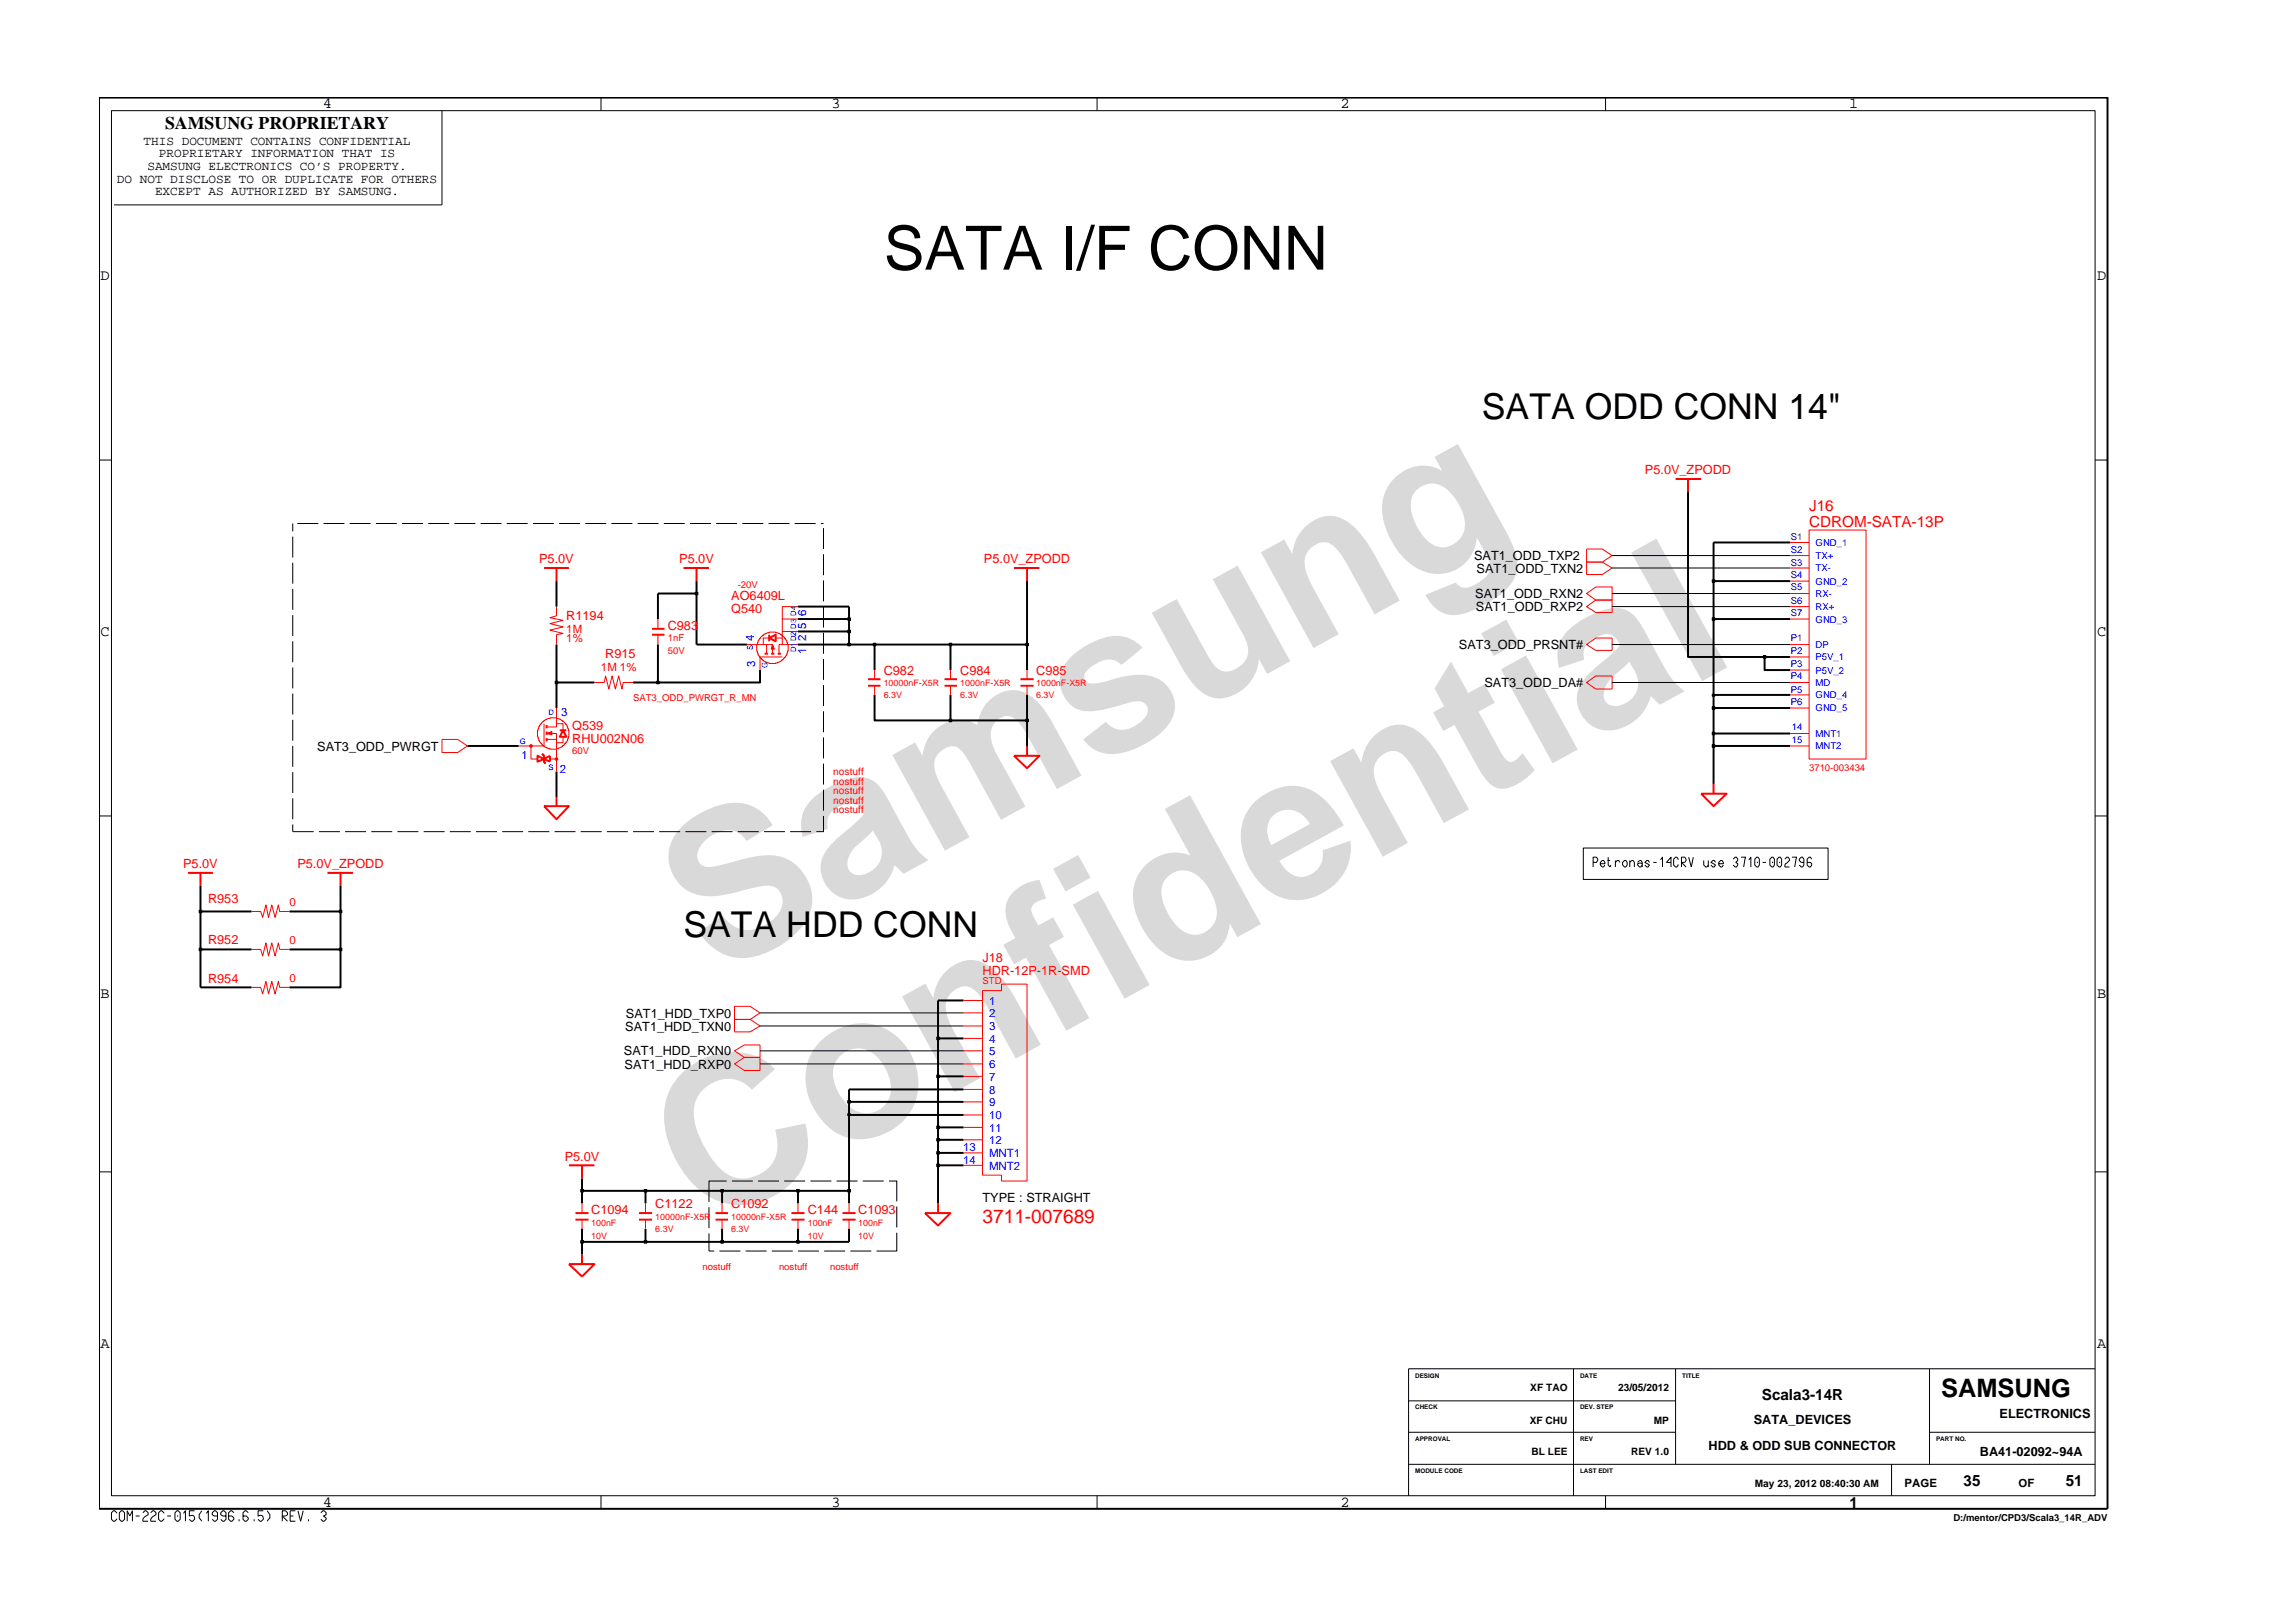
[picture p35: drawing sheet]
<svg xmlns="http://www.w3.org/2000/svg" width="297mm" height="210mm" viewBox="0 0 297 210" stroke-linecap="round" stroke-linejoin="round" font-family="sans-serif">
<defs><g id="words">
<g font-size="26.5" fill="#d9d9d9">
<text x="92.4" y="126.5" transform="rotate(-29 92.4 126.5)">Samsung</text>
<text x="91.1" y="159.2" transform="rotate(-29 91.1 159.2)">Confidential</text>
</g>
<text font-size="7.9" x="114.3" y="34.9">SATA I/F CONN</text>
<g font-size="4.6">
<text x="191.7" y="54.3">SATA ODD CONN 14&quot;</text>
<text x="88.4" y="121.2">SATA HDD CONN</text>
</g>
<text font-size="3.3" x="251.1" y="180.8">SAMSUNG</text>
<text font-size="2.5" fill="#f00" x="127.1" y="158.3">3711-007689</text>
<text font-size="2.3" x="21.4" y="16.7">SAMSUNG PROPRIETARY</text>
<g font-size="2">
<text x="41.8" y="14">4</text>
<text x="107.6" y="14">3</text>
<text x="173.4" y="14">2</text>
<text x="239.2" y="14">1</text>
<text x="13" y="36.2">D</text>
<text x="271.3" y="36.2">D</text>
<text x="13" y="82.3">C</text>
<text x="271.3" y="82.3">C</text>
<text x="13" y="129.2">B</text>
<text x="271.3" y="129.2">B</text>
<text x="13" y="174.4">A</text>
<text x="271.3" y="174.4">A</text>
<text x="227.9" y="181.2">Scala3-14R</text>
<text x="41.8" y="195">4</text>
<text x="107.6" y="195">3</text>
<text x="173.4" y="195">2</text>
<text x="239.3" y="195.1">1</text>
<text x="254" y="192.2">35</text>
<text x="267.2" y="192.2">51</text>
</g>
<g font-size="2" fill="#f00">
<text x="234" y="68.2">CDROM-SATA-13P</text>
<text x="234" y="66.1">J16</text>
</g>
<g font-size="1.6">
<text x="15.1" y="23.7">DO NOT DISCLOSE TO OR DUPLICATE FOR OTHERS</text>
<text x="18.6" y="18.8">THIS DOCUMENT CONTAINS CONFIDENTIAL</text>
<text x="19.1" y="22">SAMSUNG ELECTRONICS CO’S PROPERTY.</text>
<text x="20.5" y="20.4">PROPRIETARY INFORMATION THAT IS</text>
<text x="20.1" y="25.3">EXCEPT AS AUTHORIZED BY SAMSUNG.</text>
<text x="190.7" y="72.5">SAT1_ODD_TXP2</text>
<text x="190.9" y="77.4">SAT1_ODD_RXN2</text>
<text x="191" y="74.1">SAT1_ODD_TXN2</text>
<text x="190.9" y="79.1">SAT1_ODD_RXP2</text>
<text x="188.8" y="84">SAT3_ODD_PRSNT#</text>
<text x="192" y="88.9">SAT3_ODD_DA#</text>
<text x="41" y="97.1">SAT3_ODD_PWRGT</text>
<text x="81" y="131.7">SAT1_HDD_TXP0</text>
<text x="80.7" y="136.6">SAT1_HDD_RXN0</text>
<text x="80.9" y="133.4">SAT1_HDD_TXN0</text>
<text x="80.8" y="138.3">SAT1_HDD_RXP0</text>
<text x="127.1" y="155.6">TYPE : STRAIGHT</text>
<text x="226.9" y="184.3">SATA_DEVICES</text>
<text x="258.7" y="183.5">ELECTRONICS</text>
<text x="221.1" y="187.6">HDD &amp; ODD SUB CONNECTOR</text>
<text x="256.1" y="188.4">BA41-02092~94A</text>
</g>
<g font-size="1.6" fill="#f00">
<text x="212.8" y="61.4">P5.0V_ZPODD</text>
<text x="69.8" y="72.9">P5.0V</text>
<text x="87.9" y="72.9">P5.0V</text>
<text x="94.6" y="77.6">AO6409L</text>
<text x="127.3" y="72.9">P5.0V_ZPODD</text>
<text x="73.3" y="80.3">R1194</text>
<text x="86.4" y="81.6">C983</text>
<text x="94.6" y="79.3">Q540</text>
<text x="78.3" y="85.2">R915</text>
<text x="114.3" y="87.3">C982</text>
<text x="124.2" y="87.3">C984</text>
<text x="134.1" y="87.3">C985</text>
<text x="74" y="94.5">Q539</text>
<text x="74" y="96.1">RHU002N06</text>
<text x="23.7" y="112.4">P5.0V</text>
<text x="38.5" y="112.4">P5.0V_ZPODD</text>
<text x="26.9" y="116.9">R953</text>
<text x="26.9" y="122.2">R952</text>
<text x="127.1" y="124.5">J18</text>
<text x="26.9" y="127.2">R954</text>
<text x="127.1" y="126.2">HDR-12P-1R-SMD</text>
<text x="73.1" y="150.2">P5.0V</text>
<text x="76.5" y="157.2">C1094</text>
<text x="84.8" y="156.3">C1122</text>
<text x="94.6" y="156.3">C1092</text>
<text x="104.5" y="157.2">C144</text>
<text x="111" y="157.2">C1093</text>
</g>
<g font-size="1.5" fill="#f00">
<text x="73.3" y="81.9">1M</text>
<text x="73.3" y="83.1">1%</text>
<text x="77.8" y="86.8">1M 1%</text>
<text x="37.5" y="117.2">0</text>
<text x="37.5" y="122.1">0</text>
<text x="37.5" y="127.1">0</text>
</g>
<g font-size="1.5" fill="#00f">
<text x="97.5" y="83" transform="rotate(-90 97.5 83)">4</text>
<text x="104.3" y="81.4" transform="rotate(-90 104.3 81.4)">5</text>
<text x="104.3" y="79.7" transform="rotate(-90 104.3 79.7)">6</text>
<text x="97.7" y="86.3" transform="rotate(-90 97.7 86.3)">3</text>
<text x="104.3" y="84.6" transform="rotate(-90 104.3 84.6)">1 2</text>
<text x="72.6" y="92.6">3</text>
<text x="67.4" y="98.2">1</text>
<text x="72.4" y="100">2</text>
<text x="128" y="130">1</text>
<text x="128" y="131.6">2</text>
<text x="128" y="133.3">3</text>
<text x="128" y="134.9">4</text>
<text x="128" y="136.5">5</text>
<text x="128" y="138.2">6</text>
<text x="128" y="139.8">7</text>
<text x="128" y="141.5">8</text>
<text x="128" y="143.1">9</text>
<text x="124.6" y="148.9">13</text>
<text x="128" y="144.8">10</text>
<text x="128" y="146.4">11</text>
<text x="128" y="148">12</text>
<text x="128" y="149.7">MNT1</text>
<text x="124.6" y="150.6">14</text>
<text x="128" y="151.3">MNT2</text>
</g>
<g font-size="1.5">
<text x="246.4" y="192.5">PAGE</text>
<text x="261.1" y="192.5">OF</text>
</g>
<g font-size="1.3" fill="#f00">
<text x="107.8" y="100.3">nostuff</text>
<text x="107.8" y="101.6">nostuff</text>
<text x="107.8" y="104">nostuff</text>
<text x="107.8" y="102.8">nostuff</text>
<text x="107.8" y="105.2">nostuff</text>
</g>
<g font-size="1.3">
<text x="197.9" y="184.2">XF CHU</text>
<text x="198" y="180.1">XF TAO</text>
<text x="209.3" y="180.1">23/05/2012</text>
<text x="214" y="184.2">MP</text>
<text x="198.1" y="188.3">BL LEE</text>
<text x="211" y="188.3">REV 1.0</text>
<text x="227" y="192.4">May 23, 2012 08:40:30 AM</text>
</g>
<g font-size="1.2" fill="#00f">
<text x="231.7" y="71.5">S2</text>
<text x="231.7" y="69.9">S1</text>
<text x="234.9" y="70.7">GND_1</text>
<text x="231.7" y="76.4">S5</text>
<text x="231.7" y="73.2">S3</text>
<text x="231.7" y="74.8">S4</text>
<text x="234.9" y="77.3">RX-</text>
<text x="234.9" y="72.3">TX+</text>
<text x="234.9" y="74">TX-</text>
<text x="234.9" y="75.6">GND_2</text>
<text x="231.7" y="78.1">S6</text>
<text x="231.7" y="83">P1</text>
<text x="231.7" y="79.7">S7</text>
<text x="234.9" y="78.9">RX+</text>
<text x="234.9" y="83.9">DP</text>
<text x="234.9" y="80.6">GND_3</text>
<text x="231.7" y="87.9">P4</text>
<text x="231.7" y="84.6">P2</text>
<text x="231.7" y="86.3">P3</text>
<text x="231.7" y="89.6">P5</text>
<text x="234.9" y="88.8">MD</text>
<text x="234.9" y="85.5">P5V_1</text>
<text x="234.9" y="87.2">P5V_2</text>
<text x="231.7" y="91.2">P6</text>
<text x="231.8" y="94.5">14</text>
<text x="234.9" y="92.1">GND_5</text>
<text x="234.9" y="95.4">MNT1</text>
<text x="234.9" y="90.4">GND_4</text>
<text x="231.8" y="96.1">15</text>
<text x="234.9" y="97">MNT2</text>
</g>
<g font-size="1.2" fill="#f00">
<text x="95.4" y="76.1">-20V</text>
<text x="86.4" y="83">1nF</text>
<text x="86.4" y="84.6">50V</text>
<text x="114.3" y="88.7">10000nF-X5R</text>
<text x="124.2" y="88.7">1000nF-X5R</text>
<text x="134.1" y="88.7">1000nF-X5R</text>
<text x="81.9" y="90.8">SAT3_ODD_PWRGT_R_MN</text>
<text x="114.3" y="90.3">6.3V</text>
<text x="124.2" y="90.4">6.3V</text>
<text x="134.1" y="90.4">6.3V</text>
<text x="74" y="97.6">60V</text>
<text x="234" y="99.8">3710-003434</text>
<text x="127.1" y="127.4">STD</text>
<text x="76.5" y="158.7">100nF</text>
<text x="76.5" y="160.3">10V</text>
<text x="84.8" y="157.8">10000nF-X5R</text>
<text x="84.8" y="159.4">6.3V</text>
<text x="94.6" y="159.4">6.3V</text>
<text x="94.6" y="157.8">10000nF-X5R</text>
<text x="104.5" y="158.7">100nF</text>
<text x="104.5" y="160.3">10V</text>
<text x="111" y="160.3">10V</text>
<text x="111" y="158.7">100nF</text>
<text x="90.9" y="164.4">nostuff</text>
<text x="100.8" y="164.4">nostuff</text>
<text x="107.4" y="164.4">nostuff</text>
</g>
<text font-size="1.2" x="252.7" y="196.9">D:/mentor/CPD3/Scala3_14R_ADV</text>
<g font-size="1" fill="#00f">
<text x="103" y="83" transform="rotate(-90 103 83)">D2</text>
<text x="103" y="81.4" transform="rotate(-90 103 81.4)">D3 D4</text>
<text x="97.4" y="84.2" transform="rotate(-90 97.4 84.2)">S</text>
<text x="99.3" y="86.5" transform="rotate(-90 99.3 86.5)">G</text>
<text x="103" y="84.4" transform="rotate(-90 103 84.4)">D1</text>
<text x="71" y="92.6">D</text>
<text x="67.3" y="96.3">G</text>
<text x="71" y="99.6">S</text>
</g>
<g font-size=".8">
<text x="183.1" y="178.3">DESIGN</text>
<text x="204.4" y="178.3">DATE</text>
<text x="217.6" y="178.3">TITLE</text>
<text x="183.1" y="182.3">CHECK</text>
<text x="204.4" y="182.3">DEV. STEP</text>
<text x="183.1" y="186.5">APPROVAL</text>
<text x="183.1" y="190.6">MODULE CODE</text>
<text x="204.4" y="186.5">REV</text>
<text x="204.4" y="190.6">LAST EDIT</text>
<text x="250.5" y="186.5">PART NO.</text>
</g>
</g></defs>
<g fill="none" stroke="#f00" stroke-width=".13">
<path d="M205.3 78.5l1.1-.8h2.2v1.6h-2.2zM205.3 76.8l1.1-.8h2.2v1.7h-2.2zM205.3 71h2l1.3 .9-1.3 .8h-2v1.7h2l1.3-.9-1.3-.8h-2zM69.9 93.7l.5-.5 .4-.1a2.18 2.18 0 0 1 1.7 0 1.55 1.55 0 0 1 .8 .9h.1l.1 .5h.1v.8h-.1l-.1 .6h-.1v.2l-.5 .5-.6 .2v.1h-.2v.1h-.9v-.1h-.2v-.1l-.5-.2-.7-.7-.1-.6h-.1v-.8h.1l.1-.5h.1zM70.7 95.7h1.3M72 93.7h.8v.8M72 91.6v2.5h-1.3M72.8 95.3v.8h-.8M205.3 83.4l1.1-.8h2.2v1.6h-2.2zM205.3 88.3l1.1-.8h2.2v1.7h-2.2zM32.5 118h1.2l.3 .7 .4-1.6 .3 1.6 .5-1.6 .4 1.6 .4-1.6 .2 .9h1.3M32.5 122.9h1.2l.3 .8 .4-1.7 .3 1.7 .5-1.7 .4 1.7 .4-1.7 .2 .9h1.3"/>
<path d="M95 130.2h2.1l1.2 .9-1.2 .8h-2.1zM124.7 129.5h2.4M124.7 131.1h2.4M124.7 132.8h2.4M124.7 134.4h2.4M124.7 136h2.4M124.7 137.7h2.4M124.7 139.3h2.4M127.1 128.2h2.5v-.8h3.3v25.4h-3.3v-.7h-2.5zM75.3 155.7v1.3M75.3 157.8v1.2M83.5 155.7v1.3"/>
<path d="M83.5 157.8v1.2M93.4 155.7v1.3M93.4 157.8v1.2M103.2 155.7v1.3M103.2 157.8v1.2M109.8 155.7v1.3M109.8 157.8v1.2M124.7 141h2.4M124.7 142.6h2.4M124.7 144.3h2.4M124.7 145.9h2.4M124.7 147.5h2.4"/>
<path d="M124.7 149.2h2.4M124.7 150.8h2.4"/>
</g>
<g fill="none" stroke="#f00" stroke-width=".25">
<path d="M70.4 98.2l.7-.4v.8zM70.7 93.8v.4M70.7 94.7v.4M70.7 95.5v.4M24.3 113h3.2M25.9 113v1.7M42.4 113h3.3M44.1 113v1.7M73.6 150.8h3.3M74.5 157h1.6M74.5 157.8h1.6M75.3 150.8v1.7"/>
<path d="M82.7 157h1.7M82.7 157.8h1.7M92.6 157h1.6M92.6 157.8h1.6M102.4 157h1.7M102.4 157.8h1.7M109 157h1.7M109 157.8h1.7M119.7 157h3.3l-1.6 1.6zM121.4 155.7v1.3M73.6 163.6h3.3l-1.6 1.6zM75.3 162.3v1.3"/>
</g>
<path d="M70.7 94.9l.7-.2v.4z" fill="#f00"/>
<path d="M70.4 93.7v2.8h-3.3M70.7 94.9l.7-.2v.4zM71.1 94.9h.9v4.9" fill="none" stroke="#f00" stroke-width=".13"/>
<path d="M70.1 97.6l.3 .2v.8l.2 .2M72.4 94.5h.9M72.8 94.5l.5 .8h-.9z" fill="none" stroke="#f00" stroke-width=".25"/>
<circle cx="72" cy="98.2" r=".17" fill="#f00"/>
<circle cx="72" cy="98.2" r=".17" fill="none" stroke="#f00" stroke-width=".13"/>
<circle cx="68.7" cy="96.5" r=".17" fill="#f00"/>
<g fill="none" stroke="#f00" stroke-width=".13">
<path d="M72 78.5v1.2l-.9 .2 1.7 .4-1.7 .4 1.7 .4-1.7 .4 1.7 .5-.8 .1v1.3M57.2 95.7h2l1.3 .8-1.3 .9h-2zM68.7 96.5v1.7h.8M71.1 98.2h.9M76.9 88.3h1.3l.1-.8 .5 1.7 .4-1.7 .4 1.7 .4-1.7 .5 1.7 .1-.9h1.3M85.1 80.1v1.3M85.1 82.1v1.3M96.6 83.4h3.3v1.2M98.2 82.6l.5-.5 .5-.1a2.18 2.18 0 0 1 1.7 0v.1a1.56 1.56 0 0 1 .8 .8h.1l.1 .5h.1v.9h-.1l-.1 .5h-.1l-.1 .2-.5 .5-.5 .2v.1l-1.1 .1v-.1h-.2v-.1l-.6-.2-.6-.7-.1-.5h-.1v-.9h.1l.1-.5h.1zM99.2 83.4v1.2M99.5 82.6h-.8v.8M100.4 82.6h.8v.8"/>
<path d="M101.2 85h-2.9v1.7M103.2 83.4h-2.4v1.2M113.1 86.7v1.2M113.1 88.7v1.2M123 86.7v1.2M123 88.7v1.2M32.5 127.8h1.2l.3 .8 .4-1.6 .3 1.6 .5-1.6 .4 1.6 .4-1.6 .2 .8h1.3"/>
<circle cx="68.7" cy="96.5" r=".17"/>
</g>
<g fill="none" stroke="#f00" stroke-width=".25">
<path d="M70.4 73.5h3.2M72 73.5v1.7M88.4 73.5h3.3M90.1 73.5v1.7M131.2 73.5h3.3M132.9 73.5v1.7M69.5 97.8l.9 .4-.9 .4zM70.1 97.6l.3 .2v.8l.2 .2M84.4 81.4h1.6M84.4 82.1h1.6M98.9 84.6h.4M99.5 82.6l.9-.5v.9z"/>
<path d="M99.5 82.1v.9M99.8 84.6h.4M100.6 84.6h.4M112.3 87.9h1.6M112.3 88.7h1.6M122.2 87.9h1.6M122.2 88.7h1.6M131.2 97.8h3.3l-1.6 1.6zM132.9 96.5v1.3M70.4 104.3h3.2l-1.6 1.7zM72 103.1v1.2"/>
</g>
<path d="M99.9 83.4l.3 .6h-.4z" fill="#f00"/>
<g fill="none" stroke="#f00" stroke-width=".13">
<path d="M103.2 78.5h-2v1.6M231.6 70.2h2.4M231.6 71.9h2.4M231.6 73.5h2.4M231.6 75.2h2.4M231.6 76.8h2.4M231.6 78.5h2.4M234 68.6h7.4v29.6h-7.4zM99.9 83.4l.3 .6h-.4zM103.2 81.7h-2v.9M103.2 80.1h-2v1.6M132.9 86.7v1.2"/>
<path d="M132.9 88.7v1.2M231.6 80.1h2.4M231.6 83.4h2.4M231.6 85h2.4M231.6 86.7h2.4M231.6 88.3h2.4M231.6 89.9h2.4M231.6 91.6h2.4M231.6 94.9h2.4M231.6 96.5h2.4M95 136l1.3-.8h2v3.3h-2l-1.3-.8 1.3-.9h2h-2zM95 131.9h2.1l1.2 .9-1.2 .7h-2.1z"/>
</g>
<path d="M216.8 62h3.3M218.4 62v1.7M132 87.9h1.7M132 88.7h1.7M220.1 102.7h3.3l-1.7 1.6zM221.7 101.4v1.3" fill="none" stroke="#f00" stroke-width=".25"/>
<g fill="none" stroke="#000" stroke-width=".25">
<path d="M12.8 12.6h259.9v182.7h-259.9zM72 75.2v3.3M90.1 76.8h-5v3.3M90.1 75.2v8.2h6.5M103.2 78.5h6.6v4.9M132.9 75.2v11.5M218.4 63.7v21.3h9.9M221.7 75.2h9.9M231.6 70.2h-9.9v31.2M60.5 96.5h6.6M72 83.4v8.2M72 99.8v3.3"/>
<path d="M72 88.3h4.9M81.9 88.3h3.2M85.1 83.4v4.9M98.3 86.7v1.6h-13.2M103.2 83.4h29.7M103.2 81.7h6.6M103.2 80.1h6.6M113.1 89.9v3.3h9.9M113.1 83.4v3.3M123 83.4v3.3M123 89.9v3.3M123 93.2h9.9"/>
<path d="M132.9 89.9v6.6M221.7 96.5h9.9M221.7 94.9h9.9M221.7 91.6h9.9M221.7 89.9h9.9M221.7 80.1h9.9M228.3 85v1.7h3.3M228.3 85h3.3M25.9 114.7v13.1h6.6M25.9 118h6.6M37.5 118h6.6M44.1 114.7v8.2"/>
<path d="M25.9 122.9h6.6M37.5 122.9h6.6M44.1 122.9v4.9h-6.6M121.4 139.3h3.3M121.4 134.4h3.3M124.7 129.5h-3.3v26.2M75.3 152.5v3.2M75.3 159v3.3M75.3 154.1h34.5M83.5 154.1v1.6M83.5 159v1.7M93.4 154.1v1.6"/>
<path d="M93.4 159v1.7M103.2 154.1v1.6M103.2 159v1.7M109.8 159v1.7h-34.5M109.8 144.3h14.9M109.8 142.6h14.9M121.4 150.8h3.3M121.4 149.2h3.3M121.4 147.5h3.3M121.4 145.9h3.3M124.7 141h-14.9v14.7"/>
</g>
<g fill="#000">
<path d="M89.9 76.6h.4v.4h-.4z" fill-rule="evenodd"/>
<path d="M221.5 75h.4v.4h-.4z" fill-rule="evenodd"/>
<path d="M71.8 88.2h.4v.3h-.4z" fill-rule="evenodd"/>
<path d="M84.9 88.2h.4v.3h-.4z" fill-rule="evenodd"/>
<path d="M109.7 83.2h.3v.4h-.3z" fill-rule="evenodd"/>
<path d="M109.7 81.5h.3v.4h-.3z" fill-rule="evenodd"/>
<path d="M109.7 79.9h.3v.4h-.3z" fill-rule="evenodd"/>
<path d="M113 83.2h.3v.4h-.3z" fill-rule="evenodd"/>
<path d="M122.8 93.1h.3v.3h-.3z" fill-rule="evenodd"/>
<path d="M122.8 83.2h.3v.4h-.3z" fill-rule="evenodd"/>
<path d="M132.7 93.1h.3v.3h-.3z" fill-rule="evenodd"/>
<path d="M132.7 83.2h.3v.4h-.3z" fill-rule="evenodd"/>
<path d="M221.5 96.4h.4v.3h-.4z" fill-rule="evenodd"/>
<path d="M221.5 94.8h.4v.3h-.4z" fill-rule="evenodd"/>
<path d="M221.5 91.5h.4v.3h-.4z" fill-rule="evenodd"/>
<path d="M221.5 89.8h.4v.3h-.4z" fill-rule="evenodd"/>
<path d="M221.5 79.9h.4v.4h-.4z" fill-rule="evenodd"/>
<path d="M228.1 84.9h.4v.3h-.4z" fill-rule="evenodd"/>
<path d="M25.8 117.8h.3v.3h-.3z" fill-rule="evenodd"/>
<path d="M43.9 117.8h.3v.3h-.3z" fill-rule="evenodd"/>
<path d="M25.8 122.7h.3v.3h-.3z" fill-rule="evenodd"/>
<path d="M43.9 122.7h.3v.3h-.3z" fill-rule="evenodd"/>
<path d="M121.2 139.1h.3v.4h-.3z" fill-rule="evenodd"/>
<path d="M121.2 134.2h.3v.3h-.3z" fill-rule="evenodd"/>
<path d="M75.1 153.9h.4v.4h-.4z" fill-rule="evenodd"/>
<path d="M83.3 153.9h.4v.4h-.4z" fill-rule="evenodd"/>
<path d="M93.2 153.9h.4v.4h-.4z" fill-rule="evenodd"/>
<path d="M103.1 153.9h.3v.4h-.3z" fill-rule="evenodd"/>
<path d="M109.7 153.9h.3v.4h-.3z" fill-rule="evenodd"/>
<path d="M109.7 144.1h.3v.3h-.3z" fill-rule="evenodd"/>
<path d="M109.7 142.4h.3v.4h-.3z" fill-rule="evenodd"/>
<path d="M121.2 150.6h.3v.4h-.3z" fill-rule="evenodd"/>
<path d="M121.2 149h.3v.4h-.3z" fill-rule="evenodd"/>
<path d="M121.2 147.3h.3v.4h-.3z" fill-rule="evenodd"/>
<path d="M121.2 145.7h.3v.4h-.3z" fill-rule="evenodd"/>
<path d="M75.1 160.5h.4v.4h-.4z" fill-rule="evenodd"/>
<path d="M83.3 160.5h.4v.4h-.4z" fill-rule="evenodd"/>
<path d="M93.2 160.5h.4v.4h-.4z" fill-rule="evenodd"/>
<path d="M103.1 160.5h.3v.4h-.3z" fill-rule="evenodd"/>
</g>
<g fill="none" stroke="#000" stroke-width=".13">
<path d="M14.4 14.3h256.6v179.3h-256.6zM57.2 14.3v12.2h-42.4M77.8 12.6v1.7M141.9 12.6v1.7M207.7 12.6v1.7M12.8 59.5h1.6M271 59.5h1.7M37.9 67.7v1.1M37.9 69.4v2.8M37.9 72.8v2.7M37.9 76.2v2.7M37.9 79.6v2.7"/>
<path d="M38.5 67.7h2.7M41.9 67.7h2.7M45.2 67.7h2.7M48.6 67.7h2.7M52 67.7h2.7M55.4 67.7h2.7M58.8 67.7h2.7M62.2 67.7h2.7M65.6 67.7h2.7M68.9 67.7h2.8M72.3 67.7h2.7M75.7 67.7h2.7"/>
<path d="M79.1 67.7h2.7M82.5 67.7h2.7M85.9 67.7h2.7M89.3 67.7h2.7M89.9 76.6h.4v.4h-.4zM92.7 67.7h2.7M96 67.7h2.7M99.4 67.7h2.7M102.8 67.7h2.7M106.2 67.7h.3M106.5 68.3v2.7M106.5 71.7v2.7"/>
<path d="M106.5 75.1v2.7M106.5 78.5v2.7M109.7 79.9h.3v.4h-.3zM208.6 78.5h23M208.6 76.8h23M208.6 73.5h23M208.6 71.9h23M221.5 79.9h.4v.4h-.4zM221.5 75h.4v.4h-.4zM37.9 83v2.7M37.9 86.4v2.7M37.9 89.8v2.7"/>
<path d="M37.9 93.1v2.8M37.9 96.5v2.7M37.9 99.9v2.7M71.8 88.2h.4v.3h-.4zM84.9 88.2h.4v.3h-.4zM106.5 81.9v2.7M106.5 85.3v2.7M106.5 88.7v2.7M106.5 92v2.8M106.5 95.4v2.7M106.5 98.8v2.7M109.7 83.2h.3v.4h-.3z"/>
<path d="M109.7 81.5h.3v.4h-.3zM113 83.2h.3v.4h-.3zM122.8 93.1h.3v.3h-.3zM122.8 83.2h.3v.4h-.3zM132.7 93.1h.3v.3h-.3zM132.7 83.2h.3v.4h-.3zM208.6 88.3h23M208.6 83.4h23M221.5 96.4h.4v.3h-.4zM221.5 94.8h.4v.3h-.4zM221.5 91.5h.4v.3h-.4zM221.5 89.8h.4v.3h-.4z"/>
<path d="M228.1 84.9h.4v.3h-.4zM12.8 105.6h1.6M25.8 117.8h.3v.3h-.3zM37.9 106.7v.9h2.7M37.9 103.3v2.7M41.3 107.6h2.7M43.9 117.8h.3v.3h-.3zM44.6 107.6h2.8M48 107.6h2.7M51.4 107.6h2.7M54.8 107.6h2.7M58.2 107.6h2.7"/>
<path d="M61.6 107.6h2.7M65 107.6h2.7M68.4 107.6h2.7M71.7 107.6h2.8M75.1 107.6h2.7M78.5 107.6h2.7M81.9 107.6h2.7M85.3 107.6h2.7M88.7 107.6h2.7M92.1 107.6h2.7M95.4 107.6h2.8M98.8 107.6h2.7"/>
<path d="M102.2 107.6h2.7M106.5 105.6v2h-.9M106.5 102.2v2.7M204.8 109.7h31.7v4.1h-31.7zM206.1 111.6h.4l.2-.2-.2-.5h-.4v1.3M207 111.8h.6l-.1-.4h-.2l-.3 .2v.3l.3 .3h.2l.1-.3M208 111.4h.3M208.1 110.9v1l.2 .3 .1-.3M209 111.6l.2-.2h.2l.2 .2M209 111.4v.8M209.9 111.6l.3-.2h.1l.2 .2v.3l-.2 .3h-.1l-.3-.3zM210.8 111.6l.3-.2h.2l.1 .2v.6"/>
<path d="M210.8 111.4v.8M211.9 111.6l.2-.2h.2l.2 .2v.6M212.5 111.8l-.2-.1-.4 .1v.1l.2 .3h.2l.2-.3M213.4 111.6l-.2-.2h-.2l-.2 .2 .6 .3-.2 .3h-.2l-.2-.3M213.9 111.6h.4M214.8 111.3l.3-.4v1.3M216.2 111.6h-.6l.6-.7v1.3M217.1 111.3l-.2-.4h-.1l-.3 .3v.7l.3 .3h.1l.2-.3M217.5 112.2v-1.3h.5l.1 .3-.1 .4h-.5l.6 .6M218.5 110.9l.3 1.3 .3-1.3M220.4 111.4v.5l.3 .3h.1l.2-.3M221 111.4v.8"/>
<path d="M221.9 111.6l-.1-.2h-.2l-.3 .2 .6 .3-.1 .3h-.2l-.3-.3M222.4 111.8h.6l-.2-.4h-.2l-.2 .2v.3l.2 .3h.2l.2-.3M224.2 111.2l.3-.3h.1l.2 .3v.2l-.2 .2 .2 .2-.2 .4h-.1l-.3-.3M225.2 110.9h.6l-.2 1.3M226.3 111.3l.2-.4v1.3M227.3 110.9h.1l.2 .3v.7l-.2 .3h-.1l-.3-.3v-.7zM227.4 111.5v.2M228 111.6h.5M229.2 110.9h.2l.2 .3v.7l-.2 .3h-.2l-.2-.3v-.7zM229.3 111.5v.2M230.2 110.9h.1l.2 .3v.7l-.2 .3h-.1l-.3-.3v-.7zM230.2 111.5v.2"/>
<path d="M230.9 111.2l.3-.3h.1l.2 .3v.2l-.5 .4-.1 .4h.6M231.8 110.9h.6l-.2 1.3M233.4 111.6h-.4l-.2-.2v-.2l.2-.3h.2l.2 .3v.7l-.2 .3h-.2l-.2-.3M234.4 111.2l-.2-.3h-.2l-.2 .3v.7l.2 .3h.2l.2-.4-.2-.2h-.4M271 105.6h1.7M25.8 122.7h.3v.3h-.3zM43.9 122.7h.3v.3h-.3zM98.3 137.7h26.4M98.3 136h26.4M98.3 132.8h26.4M98.3 131.1h26.4M121.2 139.1h.3v.4h-.3z"/>
<path d="M121.2 134.2h.3v.3h-.3zM12.8 151.7h1.6M75.1 153.9h.4v.4h-.4zM83.3 153.9h.4v.4h-.4zM91.7 159.6v2.3h.7M91.7 156.2v2.7M93.2 153.9h.4v.4h-.4zM94 152.8h-2.3v2.7M94.7 152.8h2.7M98.1 152.8h2.7M101.5 152.8h2.7M103.1 153.9h.3v.4h-.3z"/>
<path d="M104.8 152.8h2.8M108.2 152.8h2.7M109.7 153.9h.3v.4h-.3zM109.7 144.1h.3v.3h-.3zM109.7 142.4h.3v.4h-.3zM111.6 152.8h2.7M115 152.8h1v2.7M116 159.5v2.4h-2.6M116 156.1v2.7M121.2 150.6h.3v.4h-.3zM121.2 149h.3v.4h-.3zM121.2 147.3h.3v.4h-.3z"/>
<path d="M121.2 145.7h.3v.4h-.3zM271 151.7h1.7M75.1 160.5h.4v.4h-.4zM83.3 160.5h.4v.4h-.4zM93.1 161.9h2.7M93.2 160.5h.4v.4h-.4zM96.5 161.9h2.7M99.9 161.9h2.7M103.1 160.5h.3v.4h-.3zM103.2 161.9h2.7M106.6 161.9h2.7M110 161.9h2.7"/>
<path d="M203.6 177.1v16.5M216.8 177.1v12.4M249.6 177.1v12.4M271 177.1h-88.8v16.5M15.1 195.8l-.3-.3h-.1l-.3 .3v.8l.3 .3h.1l.3-.4M15.7 195.5h.2l.2 .3v.8l-.2 .3h-.2l-.3-.3v-.8zM16.5 196.9v-1.4l.3 .7 .3-.7v1.4M17.6 196.2h.5M18.5 195.8l.2-.3h.2l.3 .3v.2l-.5 .3-.2 .3v.3h.7M19.5 195.8l.3-.3h.1l.3 .3v.2l-.4 .3-.3 .3v.3h.7M21.2 195.8l-.3-.3h-.1l-.3 .3v.8l.3 .3h.1l.3-.4M21.6 196.2h.5"/>
<path d="M22.9 195.5h.2l.2 .3v.8l-.2 .3h-.2l-.3-.3v-.8zM23 196.1v.2M23.7 195.8l.3-.3v1.4M25.2 195.5h-.7v.7l.4-.1 .2 .1 .1 .2v.2l-.3 .3h-.1l-.3-.3M26.1 195.5l-.3 .5v.4l.3 .5M26.7 195.8l.3-.3v1.4M28.1 196.2h-.4l-.2-.2v-.2l.2-.3h.2l.2 .3v.8l-.2 .3h-.2l-.2-.3M29.2 196.2h-.4l-.2-.2v-.2l.2-.3h.2l.2 .3v.8l-.2 .3h-.2l-.2-.3M30.3 195.8l-.3-.3h-.2l-.2 .3v.8l.2 .3h.2l.3-.3v-.2l-.3-.2h-.4M30.9 196.6v.3M32.1 195.8l-.2-.3h-.2l-.3 .3v.8l.3 .3h.2l.2-.3v-.2l-.2-.2h-.5M32.9 196.6v.3"/>
<path d="M34.1 195.5h-.7v.7l.4-.1 .2 .1 .1 .2v.2l-.3 .3h-.2l-.2-.3M34.6 195.5l.3 .5v.4l-.3 .5M36.5 196.9v-1.4h.4l.3 .3v.2l-.3 .2h-.4l.7 .7M37.5 196.2h.5M38.2 195.5h-.7v1.4h.7M38.6 195.5l.3 1.4 .3-1.4M39.9 196.6v.3M41.5 195.8l.3-.3h.1l.3 .3v.2l-.3 .2 .3 .2v.2l-.3 .3h-.1l-.3-.3M77.8 193.6v1.7M141.9 193.6v1.7M182.2 189.5h88.8M182.2 185.3h34.6"/>
<path d="M182.2 181.3h34.6M207.7 193.6v1.7M244.7 189.5v4.1M249.6 185.3h21.4"/>
</g>
<use href="#words"/>
</svg>
